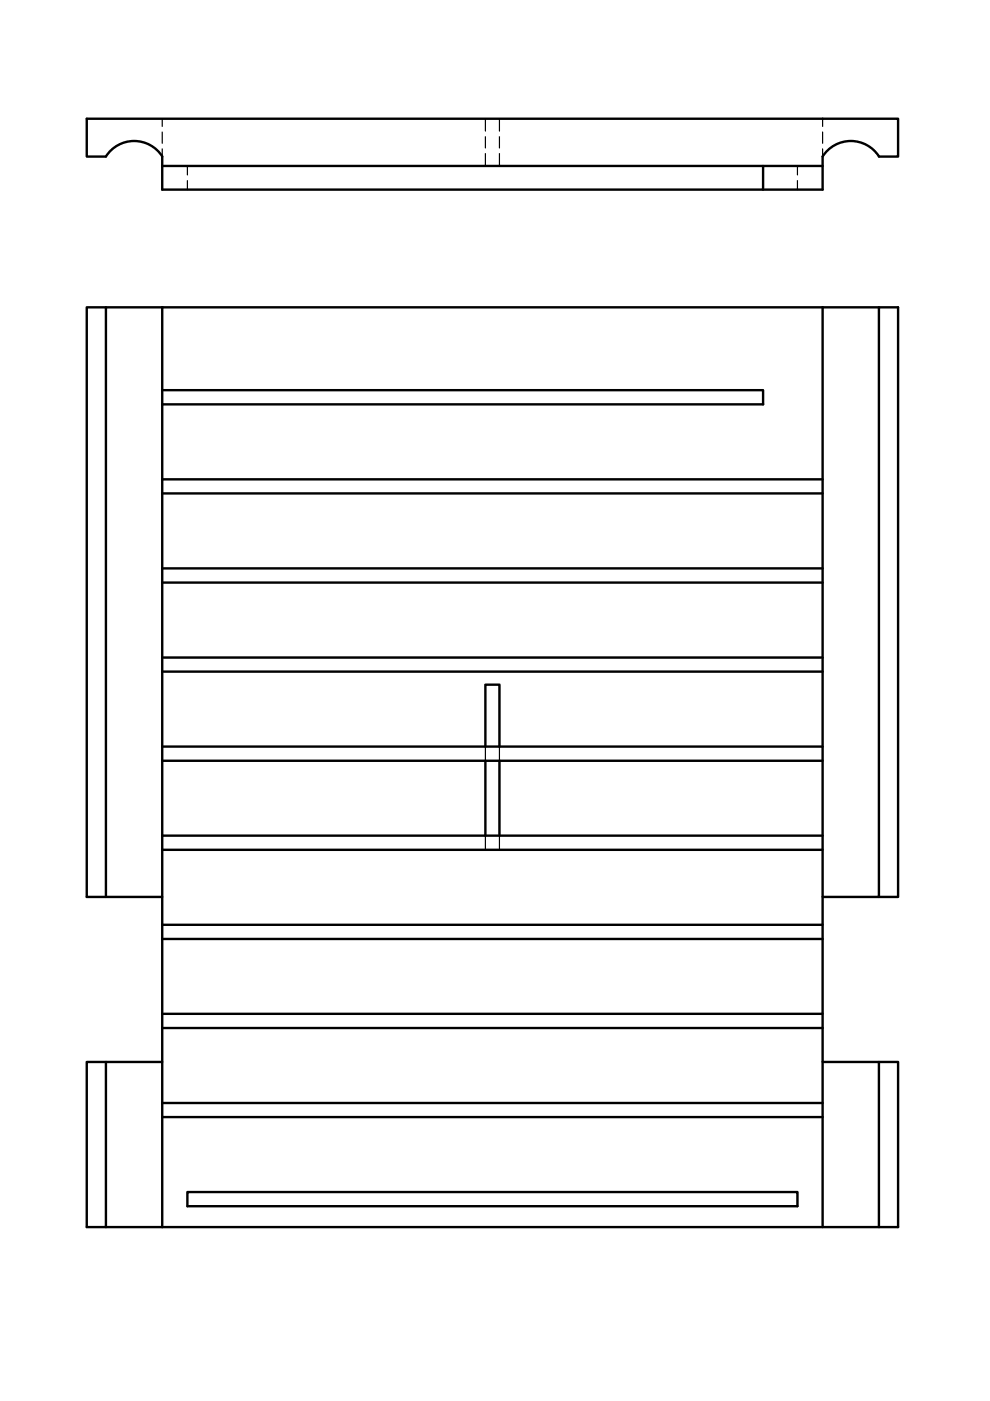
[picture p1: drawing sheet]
<svg xmlns="http://www.w3.org/2000/svg" width="210mm" height="297mm" viewBox="0 0 210 297" stroke-linecap="round" stroke-linejoin="round" font-family="sans-serif">
<!-- layer: Visible -->
<g fill="none" stroke="#000" stroke-width=".51">
<path d="M34.4 35.2h140M174.4 33.2v7h-12.6M174.4 33.2a7.1 7.1 0 0 1 12 0h4v-8h-172v8h4.1a7.1 7.1 0 0 1 11.9 0v7h127.4v-5M22.5 65.2h-4.1v125h4.1M34.4 65.2h-11.9v125h11.9M34.4 65.2v195M34.4 65.2h140M174.4 65.2h12M174.4 65.2v195M34.4 82.7h127.4v3h-127.4M34.4 104.6h140M34.4 101.6h140"/>
<path d="M34.4 139.4h140M34.4 123.5h140M34.4 120.5h140M34.4 158.3h140M34.4 142.4h140M102.9 158.3v-13.1h3v13.1M34.4 161.3h140M34.4 177.2h140M102.9 161.3v15.9M105.9 161.3v15.9M34.4 180.2h140M34.4 199.1h140"/>
<path d="M34.4 196.1h140M174.4 190.2h12v-125h4v125h-4M34.4 218h140M34.4 215h140M22.5 225.2h-4.1v35h4.1v-35h11.9M34.4 236.8h140M34.4 233.9h140M174.4 225.2h12v35M186.4 225.2h4v35h-156M39.7 252.7h129.4v3h-129.4zM22.5 260.2h11.9"/>
</g>
<!-- layer: Hidden -->
<g fill="none" stroke="#000" stroke-width=".25">
<path d="M34.4 25.2v1.6M34.4 28v2.4M34.4 31.6v1.6M39.7 35.2v1.9M39.7 38.3v1.9M102.9 25.2v2.6M102.9 29v2.4M102.9 32.6v2.6M105.9 25.2v2.6M105.9 29v2.4M105.9 32.6v2.6M169.1 35.2v1.9"/>
<path d="M169.1 38.3v1.9M174.4 25.2v1.6M174.4 28v2.4M174.4 31.6v1.6M102.9 158.3v3M105.9 158.3v3M102.9 177.2v3h3v-3"/>
</g>
</svg>
